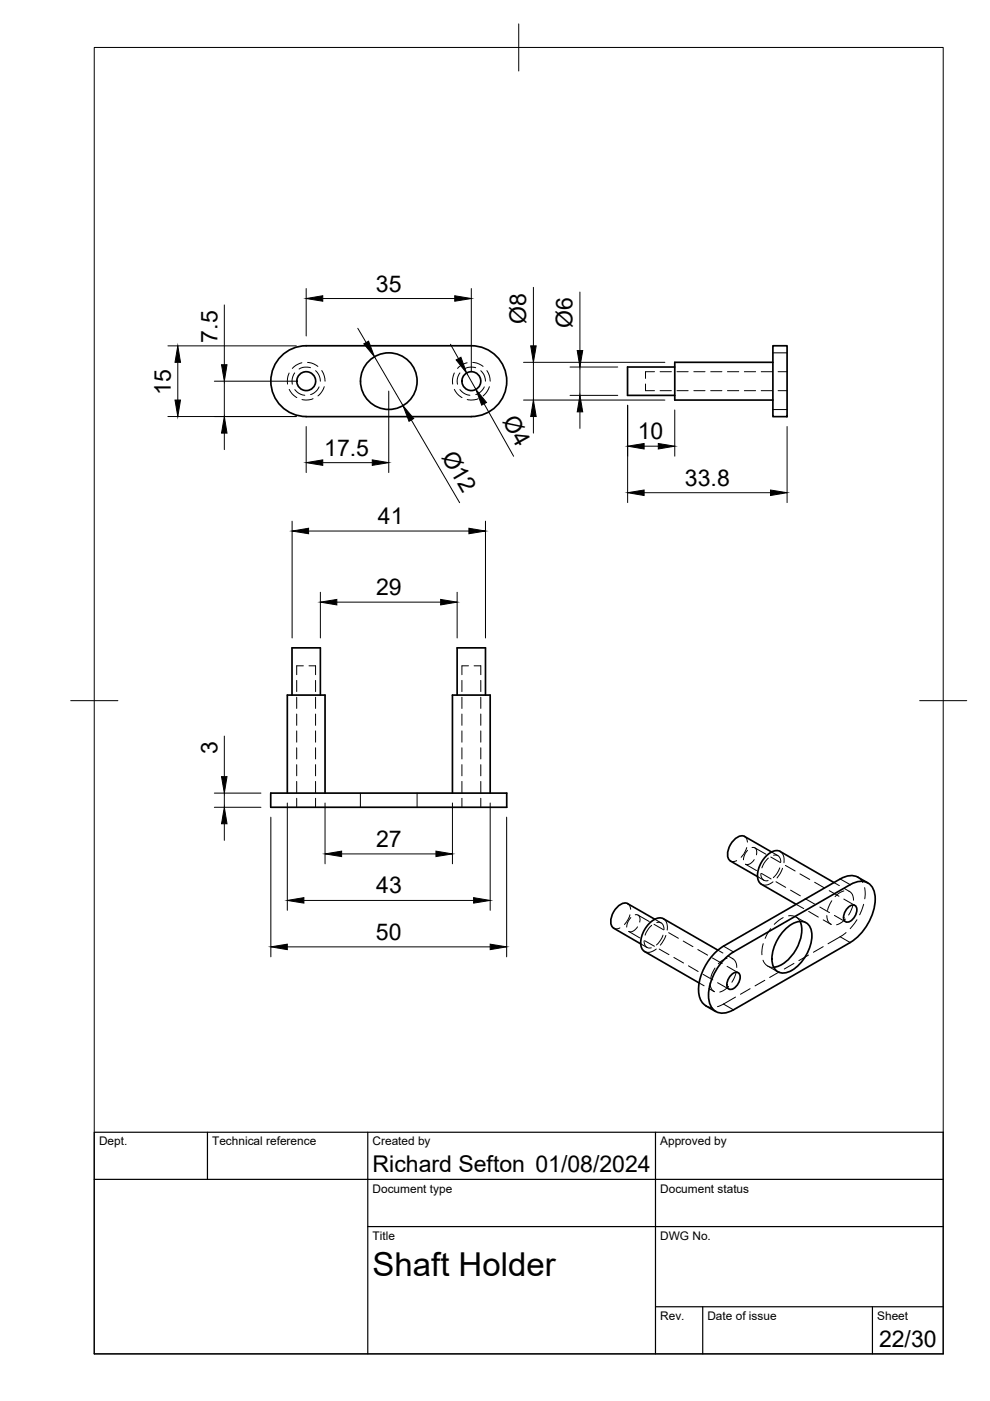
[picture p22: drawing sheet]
<svg xmlns="http://www.w3.org/2000/svg" width="210mm" height="297mm" viewBox="0 0 210 297" stroke-linecap="round" stroke-linejoin="round" font-family="sans-serif">
<defs><g id="words">
<text font-size="7" x="79" y="270.6">Shaft Holder</text>
<g font-size="4.9">
<text x="79.7" y="61.8">35</text>
<text x="111.6" y="68.6" transform="rotate(-90 111.6 68.6)">Ø8</text>
<text x="121.4" y="69.6" transform="rotate(-90 121.4 69.6)">Ø6</text>
<text x="46.1" y="72.7" transform="rotate(-90 46.1 72.7)">7.5</text>
<text x="36.2" y="83.7" transform="rotate(-90 36.2 83.7)">15</text>
<text x="106.5" y="89.3" transform="rotate(61 106.5 89.3)">Ø4</text>
<text x="135.2" y="93.1">10</text>
<text x="68.7" y="96.6">17.5</text>
<text x="93.6" y="96.8" transform="rotate(60 93.6 96.8)">Ø12</text>
<text x="145.2" y="103">33.8</text>
<text x="80.1" y="111.2">41</text>
<text x="79.7" y="126.2">29</text>
<text x="46.1" y="160" transform="rotate(-90 46.1 160)">3</text>
<text x="79.7" y="179.6">27</text>
<text x="79.8" y="189.4">43</text>
<text x="79.7" y="199.3">50</text>
<text x="79" y="248.5">Richard Sefton 01/08/2024</text>
<text x="186.4" y="285.7">22/30</text>
</g>
<g font-size="2.5">
<text x="21" y="242.9">Dept.</text>
<text x="45" y="242.9">Technical reference</text>
<text x="79" y="242.9">Created by</text>
<text x="140" y="242.9">Approved by</text>
<text x="79" y="252.8">Document type</text>
<text x="140" y="252.8">Document status</text>
<text x="79" y="262.9">Title</text>
<text x="140" y="262.9">DWG No.</text>
<text x="140" y="279.9">Rev.</text>
<text x="150" y="279.9">Date of issue</text>
<text x="186" y="279.9">Sheet</text>
</g>
</g></defs>
<!-- layer: Visible -->
<g fill="none" stroke="#000" stroke-width=".36">
<path d="M143.1 77.8h-10v6h10M163.9 73.3h3v15h-3zM163.9 76.8h-20.8v8h20.8M64.9 88.3h35M64.9 88.3a7.5 7.5 0 0 1-7.5-7.5 7.5 7.5 0 0 1 7.5-7.5h35a7.5 7.5 0 0 1 7.5 7.5 7.5 7.5 0 0 1-7.5 7.5M61.9 147.4v-10h6v10M96.9 147.4v-10h6v10M57.4 168.2h50v3h-50zM60.9 168.2v-20.8h8v20.8M95.9 168.2v-20.8h8v20.8M130.1 196.8l5.7 3.3M133.1 191.6l5.8 3.3"/>
<path d="M133.1 191.6a2.29 2.29 0 0 0-2.6 1.1 3.6 3.6 0 0 0-.7 3.8l.3 .3M154.9 182.5l5.7 3.4M163.6 180.6l-5.7-3.3a2.29 2.29 0 0 0-2.6 1.2 3.6 3.6 0 0 0-.7 3.8l.3 .2M166.6 196.9a4.1 4.1 0 0 1 4-1.4 3.2 3.2 0 0 1 1.5 3.7 9.1 9.1 0 0 1-5 6.9 2.36 2.36 0 0 1-3.4-2 8.9 8.9 0 0 1 2.9-7.2zM169.6 195.3a7.1 7.1 0 0 1-1.3 6.8 6.5 6.5 0 0 1-4.3 3M176.8 187.1l-11.4-6.6a2.72 2.72 0 0 0-3 1.1 5.4 5.4 0 0 0-1.6 5.2l.6 .7 7.4 4.2M179.9 192.3a1 1 0 0 1 1.4-.3 1 1 0 0 1 .3 1.3l-.3 1a1.62 1.62 0 0 1-2.2 1 2.4 2.4 0 0 1 .8-3zM181.9 186l2.1 1.2M181.9 186a3.6 3.6 0 0 0-3.7 .4l-24.8 14.2M152.2 201.5l-11.5-6.7a2.72 2.72 0 0 0-3.1 1 5.4 5.4 0 0 0-1.6 5.2l.7 .7 11.5 6.7M153.4 200.6a11.4 11.4 0 0 0-5.2 10.3 3.2 3.2 0 0 0 1.5 2.3l2.1 1.3M154 203l1.5-1.2 24.8-14.2a3.3 3.3 0 0 1 4.7 .6 8.1 8.1 0 0 1-.7 7.2 11.1 11.1 0 0 1-4 4.4l-24.8 14.3a3.3 3.3 0 0 1-4.7-.6 8.1 8.1 0 0 1 .7-7.3 12.3 12.3 0 0 1 2.5-3.2z"/>
<path d="M155.1 206.6a1 1 0 0 1 1.4-.4 1 1 0 0 1 .4 1.4l-.4 .9a1.62 1.62 0 0 1-2.1 1.1 2.4 2.4 0 0 1 .7-3z"/>
<circle cx="64.9" cy="80.8" r="2"/>
<circle cx="82.4" cy="80.8" r="6"/>
<circle cx="99.9" cy="80.8" r="2"/>
</g>
<!-- layer: Hidden -->
<g fill="none" stroke="#000" stroke-width=".21">
<path d="M61.3 79.1a4.2 4.2 0 0 0-.3 2.3M62.5 79.1l-.5 1.2v1.2M64 76.9l-1.3 .6-.7 .6M65.2 76.8l.8 .2 1.4 .7M65.8 78l-1.1-.2-1.3 .4M66.9 78.6l.6 .8 .4 1.4M68.2 78.6l.5 1.1 .2 1.1M96.3 79.1a3.9 3.9 0 0 0-.3 2.3M97.5 79.1l-.2 .3a2.83 2.83 0 0 0-.3 2.1M99 76.9l-1.2 .6-.8 .6M100.2 76.8l.9 .2 1.3 .7M100.9 78l-.7-.2a2.6 2.6 0 0 0-1.8 .4"/>
<path d="M101.9 78.6h.1a2.87 2.87 0 0 1 .9 2.2M103.2 78.6l.1 .1a3.7 3.7 0 0 1 .6 2.1M138.8 78.8h-1.9v1.4M140 78.8h2.3M143.5 78.8h2.4M147.1 78.8h2.4M150.7 78.8h2.4M154.2 78.8h2.4M157.8 78.8h2.4M161.4 78.8h2.4M163.9 74.8h3M165 78.8h1.9"/>
<path d="M61.3 82.6l.6 .8 1 .9M62.5 82.6v.1a2.88 2.88 0 0 0 2.1 1.1M66.4 84.5l-.9 .3-1.5-.1M67.6 82l-.6 1-1.2 .7M68.7 82l-.4 1-.9 .9M96.3 82.6a3.7 3.7 0 0 0 1.7 1.7M97.5 82.6l.4 .4a2.87 2.87 0 0 0 1.7 .8M101.4 84.5l-.9 .3-1.4-.1M102.7 82l-.7 1-1.1 .7M103.8 82l-.5 1-.9 .9M136.9 81.4v1.4h1.9M140 82.8h2.3"/>
<path d="M143.5 82.8h2.4M147.1 82.8h2.4M150.7 82.8h2.4M154.2 82.8h2.4M157.8 82.8h2.4M161.4 82.8h2.4M163.9 86.8h3M165 82.8h1.9M62.9 144.3v2.3M62.9 147.8v2.4M62.9 151.4v2.4M62.9 155v2.4"/>
<path d="M62.9 158.5v2.4M64.3 141.2h-1.4v1.9M65.5 141.2h1.4v1.9M66.9 144.3v2.3M66.9 147.8v2.4M66.9 151.4v2.4M66.9 155v2.4M66.9 158.5v2.4M97.9 144.3v2.3M97.9 147.8v2.4M97.9 151.4v2.4M97.9 155v2.4"/>
<path d="M97.9 158.5v2.4M99.3 141.2h-1.4v1.9M100.5 141.2h1.4v1.9M101.9 144.3v2.3M101.9 147.8v2.4M101.9 151.4v2.4M101.9 155v2.4M101.9 158.5v2.4M62.9 162.1v2.4M62.9 165.7v2.4M62.9 169.3v1.9M66.9 162.1v2.4"/>
<path d="M66.9 165.7v2.4M66.9 169.3v1.9M76.4 168.2v3M88.4 168.2v3M97.9 162.1v2.4M97.9 165.7v2.4M97.9 169.3v1.9M101.9 162.1v2.4M101.9 165.7v2.4M101.9 169.3v1.9M157.9 177.3l.4 .5 .2 .7M158.3 179.7l-.6 1.3-.6 .8"/>
<path d="M159.4 179.7a.99 .99 0 0 1 1 .5 .99 .99 0 0 1 0 1M160 179.8l2.4 1.3M131.4 196.7l-.7 .2-.6-.1M133.1 191.6l.4 .4 .2 .8M133.3 197.5l2.3 1.3M133.6 194l-.4 .8-.8 1.2M133.8 194.5l-.7 1-.2 1.1M134.7 194a.99 .99 0 0 1 1 .4 .99 .99 0 0 1-.1 1.1M135.2 196.5a1.62 1.62 0 0 1-1.9 1M135.3 194l2.3 1.4M136.5 199.5a1.23 1.23 0 0 0 1.6 1.5M136.7 199.4l2 1.2"/>
<path d="M138.2 196.2l-.7 .7-.7 1.4M138.7 196l2 1.2M138.9 194.9l1.3 .8M139.3 195.6a1.23 1.23 0 0 1 1.5 1.4M140.6 198.3l-.5 .9-.9 1.1M140.7 194.8l.6 .8 .2 1.6M141.2 198.3l-1.2 2.1M141.8 197.7l2 1.2M144.9 199.5l2 1.2M156.2 182.5l-.8 .2-.5-.2M158.1 183.2l2.3 1.4M158.5 180.3l-.6 1-.3 1"/>
<path d="M159.9 182.3a1.65 1.65 0 0 1-1.8 .9M160.6 185.9l1.3 .7M161.3 185.2a1.23 1.23 0 0 0 1.6 1.5M161.4 185.2l2.1 1.2M162.9 181.9l-.9 1.1-.5 1M163.4 196.9l-1.2 2.1M163.4 181.7l2.1 1.2M163.6 180.6l1.3 .8M163.9 187l-1.4 .6-1.1-.1M164 181.3a1.23 1.23 0 0 1 1.5 1.5M164.5 187l2.1 1.1M165.3 184l-.7 1.4-.6 .7"/>
<path d="M165.4 180.5l.7 .8 .1 1.6M165.9 184.1l-.5 1.1-.7 .9M166.1 194.5l-1.9 1.5M166.5 183.5l2.1 1.2M167.2 194.2l.4-.1a2.14 2.14 0 0 1 2 1.3M167.6 188.7l2.1 1.2M168.8 194.4l2.1 1.2M168.8 191.7l1.6 .9M169.6 185.3l2.1 1.2M170.7 190.5l2.1 1.2M171.4 193.2l2.1 1.2M172.7 187.1l2.1 1.1"/>
<path d="M173.8 192.3l2.1 1.2M174.5 195l1.6 .9M175.3 194.1l.3 1.2 .7 .7M175.8 188.8l2.1 1.2M176.4 191l-.9 2M176.8 187.1l1.2 .7M176.9 194.1l2.4 1.3M178.9 190.6l2.4 1.4M178.9 188.9l-1.2 .6-.6 .6M179 188.4l1.1 .6M179.2 194.9l-.7 .6-1.1 .6M179.4 197.7l-3.8 2.4"/>
<path d="M180 189l.7 .6 .3 1.3M180.8 191.9l-.9 2.1M181.7 195l-1.4 1.9M181.9 186l1 1.1M183.1 191.7l-.8 2.3M183.3 188.2l.2 1.4-.2 1M135.8 200.1l1.4 .8M139.1 201.2l-1.4 .7-1-.2M139.8 201.2l2 1.2M142.9 203l2 1.2M146 204.8l2 1.2M148 201.3l2 1.2"/>
<path d="M148.2 208.4l1.1 .6M149.1 206.6l2 1.2M149.6 213.3l1.4 .3M150.3 209.6l1.1 .6M150.6 208.4l.2 1.2 .7 .7M151 203.1l2.1 1.2M151.6 205.2l-.9 2.1M152.1 208.4l2.4 1.3M152.2 201.5l1.1 .6M154.2 203.2l-1.2 .5-.7 .7M154.2 204.9l2.3 1.3M154.3 202.7l1.1 .6"/>
<path d="M154.5 209.1l-1.1 .9-.8 .3M155.3 203.2l.7 .7 .2 1.2M156 211.4l-2.6 1.5-1.3 .5M156.1 206.2l-.9 2M159 209.6l-2 1.2M161.8 203.6l.4 .7a2.06 2.06 0 0 0 1.8 .8M161.8 200.1l-.3 2.3M162.2 207.8l-2.1 1.2M162.8 204.8l2.1 1.2M165.2 206l-2 1.2M168.3 204.3l-2 1.2M171.4 202.5l-2 1.2"/>
<path d="M174.5 200.7l-2 1.2"/>
</g>
<!-- layer: Visible Narrow -->
<path d="M178.1 186.4l2.2 1.2M153.4 200.6l2.1 1.2" fill="none" stroke="#000" stroke-width=".21"/>
<!-- layer: Hidden Narrow -->
<path d="M178.1 198.6l2.2 1.2M153.4 212.9l2.1 1.2" fill="none" stroke="#000" stroke-width=".21"/>
<!-- layer: BORDER -->
<path d="M20 10.1h180v276.9h-180zM110 5.1v10M15 148.6h10M195 148.6h10" fill="none" stroke="#000" stroke-width=".21"/>
<!-- layer: TITLEBLOCK -->
<path d="M20 240.1h180v46.9h-180zM20 250h180M44 240.1v9.9M78 240.1v46.9M139 240.1v46.9M78 260.1h122M139 277.1h61M149 277.1v9.9M185 277.1v9.9" fill="none" stroke="#000" stroke-width=".25"/>
<!-- layer: FD_Dimensions -->
<g fill="none" stroke="#000" stroke-width=".21">
<path d="M35.6 73.3h27.2M37.7 76.8v8M47.6 64.7v12.6M64.9 61.2v10M68.4 63.3h28M75.9 69.6l1.7 3M79.4 75.6l6 10.4M95.5 73l1.7 3M98.9 79.1l2 3.5M99.9 61.2v17.5M111 76.8h30M113.1 60.9v12.4"/>
<path d="M113.1 76.8v8M120.9 77.8h10.1M123 61.9v12.4M123 77.8v6M35.6 88.3h27.2M45.4 80.8h17.4M47.6 80.8v7.5M47.6 91.8v3.5M64.9 90.4v9.8M68.4 98.1h10.5M82.4 82.9v17.3M87.2 89l10.3 17.6"/>
<path d="M102.6 85.6l6.3 11.1M111 84.8h30M113.1 88.3v3.5M120.9 83.8h10.1M123 87.3v3.5M133.1 85.9v20.7M136.6 94.6h3M143.1 86.9v9.8M166.9 90.4v16.2M61.9 110.5v24.8M65.4 112.6h34M102.9 110.5v24.8"/>
<path d="M136.6 104.5h26.8M67.9 125.6v9.7M71.4 127.7h22M96.9 125.6v9.7M47.6 156.1v8.6M45.4 171.2h9.9M45.4 168.2h9.9M47.6 168.2v3M47.6 174.7v3.5M57.4 173.3v29.6M60.9 170.3v22.7M68.9 170.3v12.8"/>
<path d="M95.9 170.3v12.8M103.9 170.3v22.7M107.4 173.3v29.6M64.4 190.9h36M72.4 181h20M60.9 200.8h43"/>
</g>
<g fill="#000" stroke="#000" stroke-width=".21">
<path d="M37.7 73.3l.6 3.5h-1.2zM47 77.3h1.1l-.5 3.5zM64.9 63.3l3.5-.6v1.2zM77.1 72.9l1-.6 1.3 3.3zM96.4 62.7l3.5 .6-3.5 .6zM96.7 76.3l1-.6 1.2 3.4zM112.5 73.3h1.2l-.6 3.5zM122.4 74.3h1.1l-.5 3.5zM37.1 84.8h1.2l-.6 3.5zM47.6 88.3l.5 3.5h-1.1zM64.9 98.1l3.5-.6v1.2zM78.9 97.5l3.5 .6-3.5 .6z"/>
<path d="M85.4 86l2.3 2.7-1 .6zM100.9 82.6l2.2 2.7-1 .6zM113.1 84.8l.6 3.5h-1.2zM123 83.8l.5 3.5h-1.1zM133.1 94.6l3.5-.6v1.2zM139.6 94l3.5 .6-3.5 .6zM61.9 112.6l3.5-.6v1.2zM99.4 112l3.5 .6-3.5 .6zM133.1 104.5l3.5-.6v1.2zM163.4 103.9l3.5 .6-3.5 .6zM67.9 127.7l3.5-.6v1.2zM93.4 127.1l3.5 .6-3.5 .6z"/>
<path d="M47.6 171.2l.5 3.5h-1.1zM47 164.7h1.1l-.5 3.5zM60.9 190.9l3.5-.6v1.2zM68.9 181l3.5-.5v1.1zM92.4 180.5l3.5 .5-3.5 .6zM100.4 190.3l3.5 .6-3.5 .6zM57.4 200.8l3.5-.6v1.1zM103.9 200.2l3.5 .6-3.5 .5z"/>
</g>
<use href="#words"/>
</svg>
